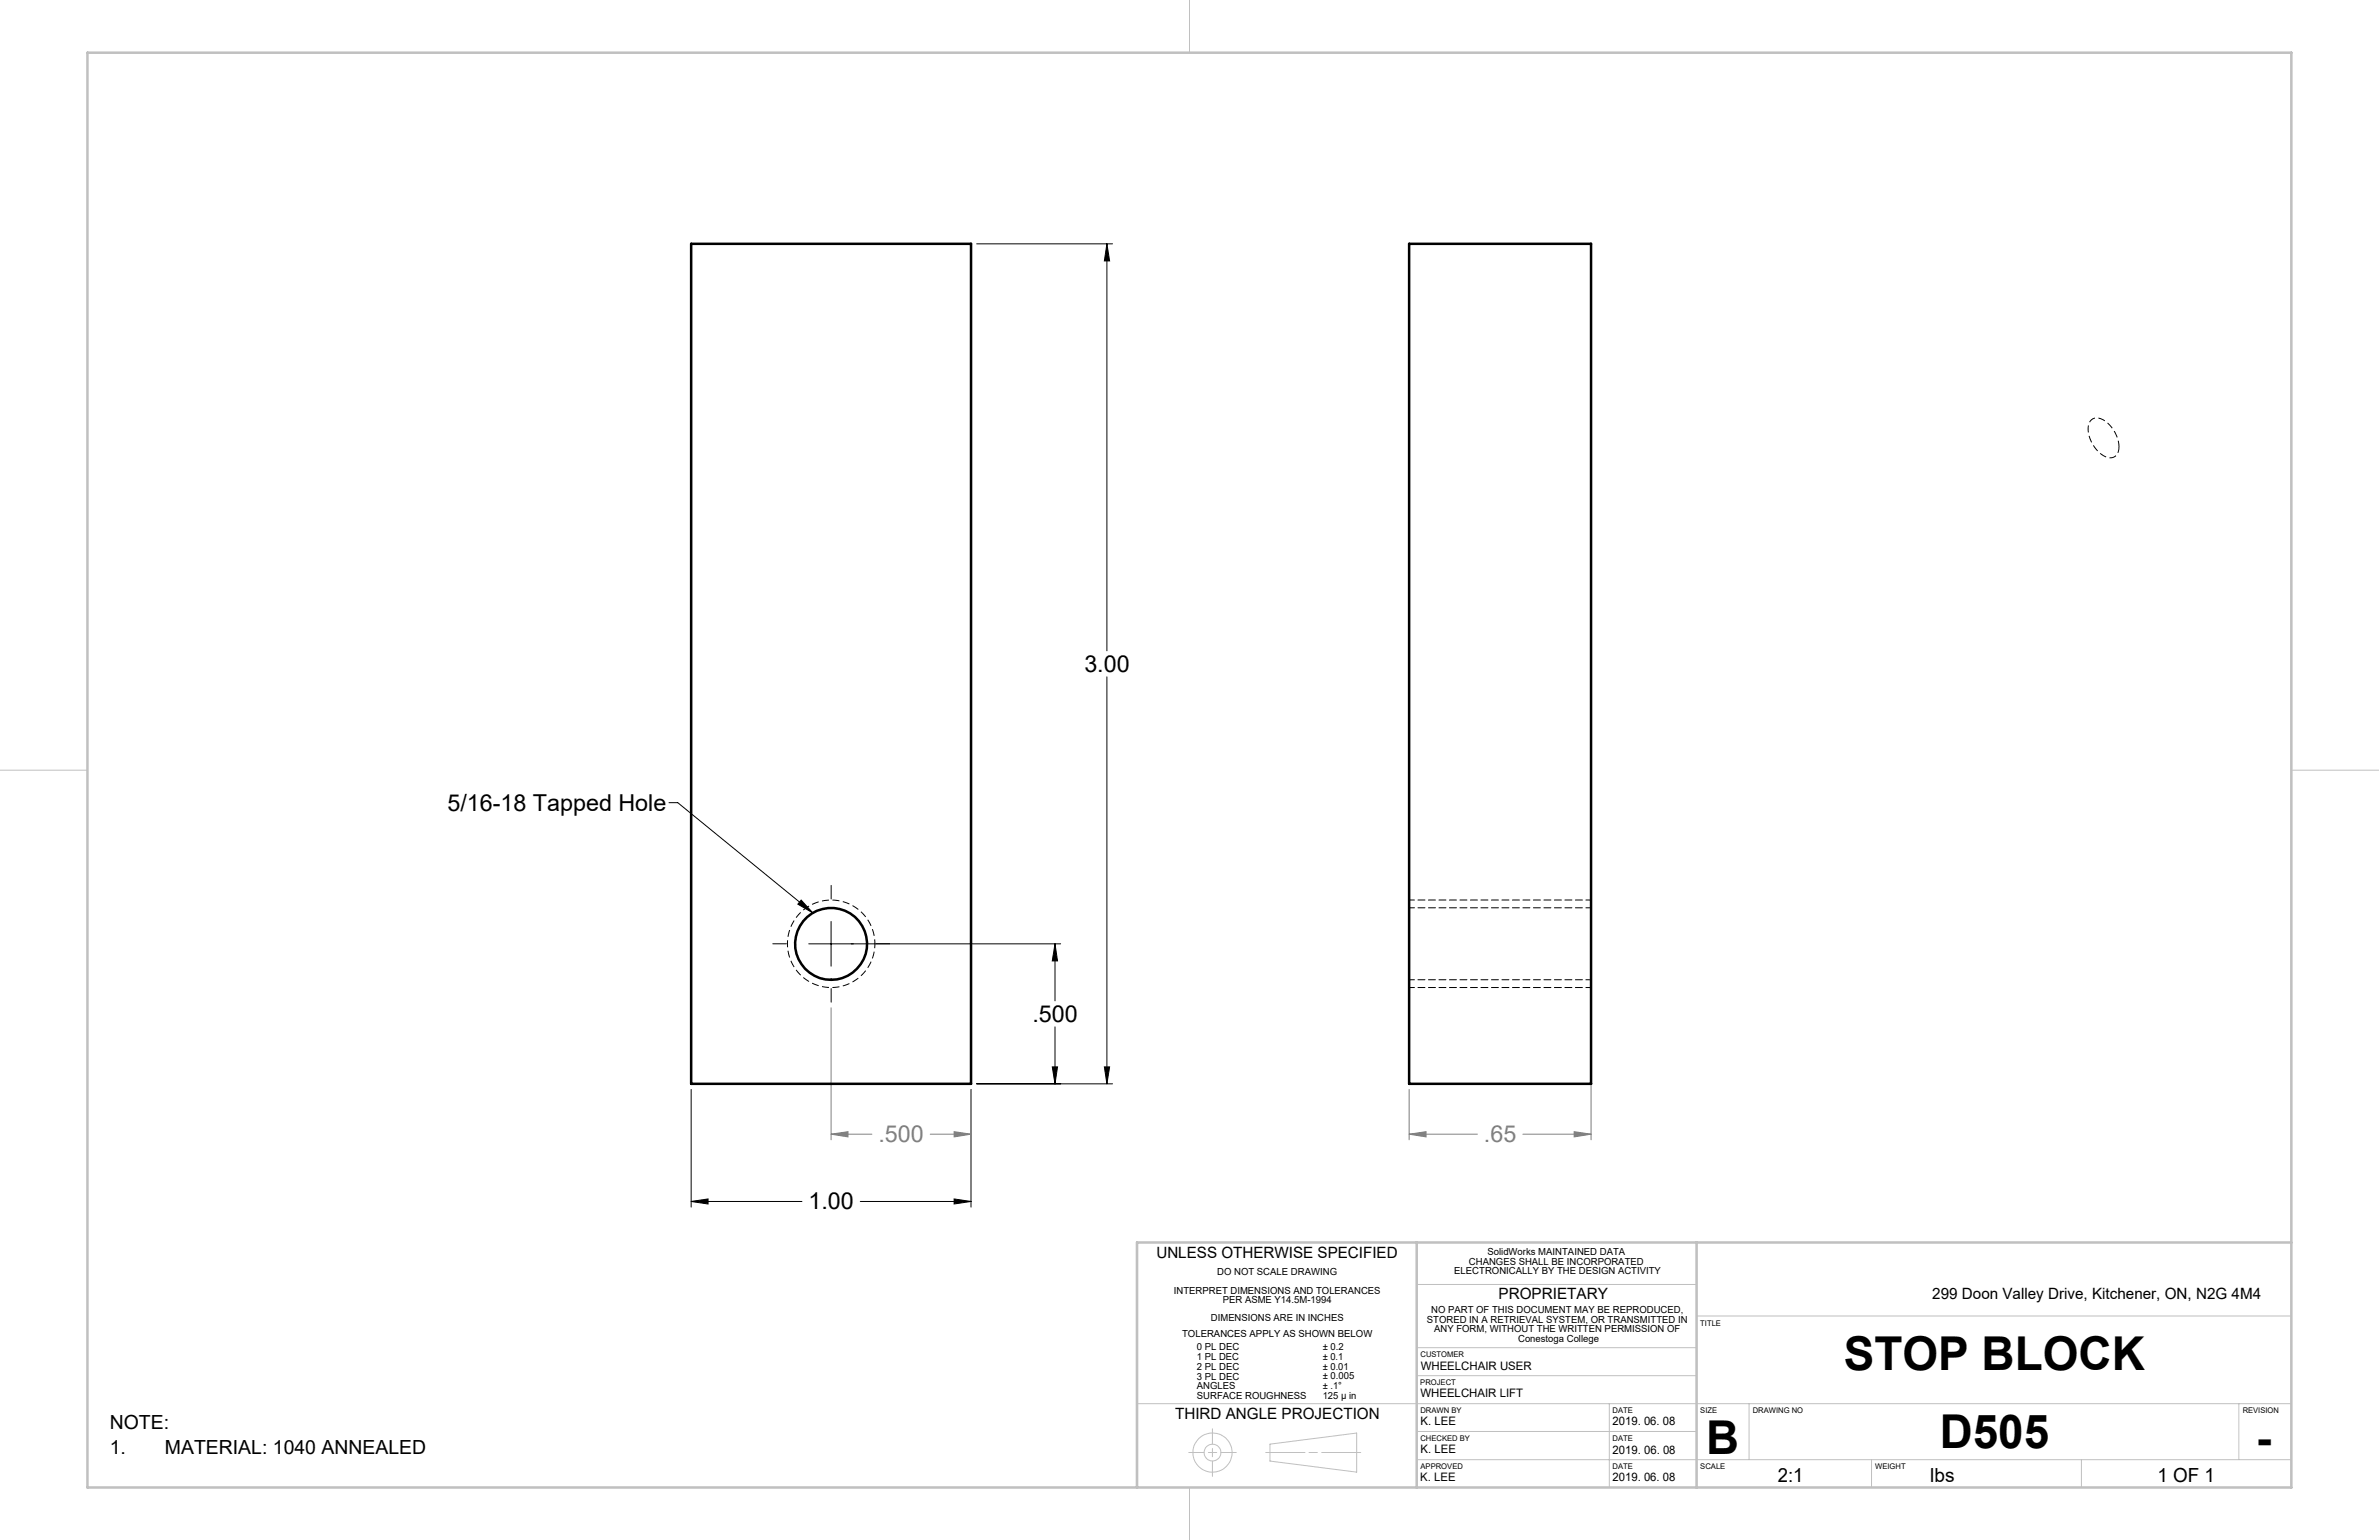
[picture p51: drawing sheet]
<svg xmlns="http://www.w3.org/2000/svg" width="432mm" height="279mm" viewBox="0 0 432 279" stroke-linecap="round" stroke-linejoin="round" font-family="sans-serif">
<defs><g id="words">
<g font-size="8.5">
<text x="334.7" y="248.5">STOP BLOCK</text>
<text x="309.7" y="263.8">B</text>
<text x="352.1" y="262.7">D505</text>
<text x="409.5" y="263.7">-</text>
</g>
<g font-size="4.2">
<text x="196.8" y="121.8">3.00</text>
<text x="81.2" y="147.2">5/16-18 Tapped Hole</text>
<text x="187.4" y="185.3">.500</text>
<text x="146.7" y="219.4">1.00</text>
</g>
<g font-size="4.2" fill="#808080">
<text x="159.4" y="207.2">.500</text>
<text x="269.3" y="207.2">.65</text>
</g>
<g font-size="3.5">
<text x="19.9" y="259.3">NOTE:</text>
<text x="19.9" y="263.8">1.</text>
<text x="29.9" y="263.8">MATERIAL: 1040 ANNEALED</text>
<text x="322.7" y="268.9">2:1</text>
<text x="350.4" y="268.9">lbs</text>
<text x="391.6" y="268.9">1 OF 1</text>
</g>
<g font-size="2.8">
<text x="209.9" y="228.2">UNLESS OTHERWISE SPECIFIED</text>
<text x="272" y="235.8">PROPRIETARY</text>
<text x="350.7" y="235.8">299 Doon Valley Drive, Kitchener, ON, N2G 4M4</text>
<text x="213.3" y="257.5">THIRD ANGLE PROJECTION</text>
</g>
<g font-size="2.1">
<text x="257.9" y="248.5">WHEELCHAIR USER</text>
<text x="257.8" y="253.5">WHEELCHAIR LIFT</text>
<text x="257.8" y="263.7">K. LEE</text>
<text x="257.9" y="258.6">K. LEE</text>
<text x="292.7" y="258.6">2019. 06. 08</text>
<text x="292.7" y="263.7">2019. 06. 08</text>
<text x="257.8" y="268.8">K. LEE</text>
<text x="292.7" y="268.7">2019. 06. 08</text>
</g>
<g font-size="1.8">
<text x="270" y="227.7">SolidWorks MAINTAINED DATA</text>
<text x="220.9" y="231.4">DO NOT SCALE DRAWING</text>
<text x="264" y="231.2">ELECTRONICALLY BY THE DESIGN ACTIVITY</text>
<text x="266.6" y="229.4">CHANGES SHALL BE INCORPORATED</text>
<text x="213.1" y="234.7">INTERPRET DIMENSIONS AND TOLERANCES</text>
<text x="219.8" y="239.7">DIMENSIONS ARE IN INCHES</text>
<text x="222" y="236.5">PER ASME Y14.5M-1994</text>
<text x="259" y="240">STORED IN A RETRIEVAL SYSTEM, OR TRANSMITTED IN</text>
<text x="259.8" y="238.2">NO PART OF THIS DOCUMENT MAY BE REPRODUCED,</text>
<text x="214.6" y="242.7">TOLERANCES APPLY AS SHOWN BELOW</text>
<text x="217.3" y="245">0 PL DEC</text>
<text x="240.1" y="245">± 0.2</text>
<text x="260.3" y="241.7">ANY FORM, WITHOUT THE WRITTEN PERMISSION OF</text>
<text x="275.6" y="243.5">Conestoga College</text>
<text x="217.3" y="246.8">1 PL DEC</text>
<text x="217.3" y="248.5">2 PL DEC</text>
<text x="217.3" y="250.3">3 PL DEC</text>
<text x="240.1" y="246.7">± 0.1</text>
<text x="240.1" y="248.5">± 0.01</text>
<text x="240.1" y="250.3">± 0.005</text>
<text x="217.3" y="252">ANGLES</text>
<text x="217.3" y="253.8">SURFACE ROUGHNESS</text>
<text x="240.1" y="252">± .1°</text>
<text x="240.1" y="253.8">125 µ in</text>
</g>
<g font-size="1.4">
<text x="308.6" y="240.5">TITLE</text>
<text x="257.8" y="251.3">PROJECT</text>
<text x="257.8" y="246.2">CUSTOMER</text>
<text x="257.8" y="256.4">DRAWN BY</text>
<text x="292.7" y="256.3">DATE</text>
<text x="308.6" y="256.4">SIZE</text>
<text x="318.1" y="256.4">DRAWING NO</text>
<text x="407.1" y="256.3">REVISION</text>
<text x="257.8" y="261.5">CHECKED BY</text>
<text x="292.7" y="261.5">DATE</text>
<text x="257.8" y="266.5">APPROVED</text>
<text x="292.7" y="266.5">DATE</text>
<text x="308.6" y="266.5">SCALE</text>
<text x="340.4" y="266.5">WEIGHT</text>
</g>
</g></defs>
<g fill="none" stroke="#c0c0c0" stroke-width=".18">
<path d="M215.9 0v9.6M0 139.7h15.9M415.9 139.7h15.9M206.4 225.4v44.5M257.1 233h50.8M257.1 225.4v44.5M307.9 238.8h108M307.9 225.4v44.5M206.4 254.7h209.5M220.1 259.2v2.8M257.1 249.6h50.8M257.1 244.5h50.8"/>
<path d="M257.1 259.7h50.8M292.1 254.7v15.2M317.5 254.7v10.1M406.4 254.7v10.1M215.8 263.5h2.7M215.9 269.9v9.5M219.3 263.5h1.5M220.1 262.8v1.5M220.1 265.1v2.8M221.6 263.5h2.8M229.7 263.5h7.2M230.5 262l15.7-2v7.1l-15.7-2z"/>
<path d="M237.6 263.5h1.5M239.9 263.5h7.1M257.1 264.8h158.8M339.7 264.8v5.1M377.8 264.8v5.1"/>
<circle cx="220.1" cy="263.5" r="3.6"/>
<circle cx="220.1" cy="263.6" r="1.53"/>
</g>
<path d="M15.9 9.6h400v260.3h-400zM257.1 225.4v44.5M307.9 225.4v44.5M415.9 225.4h-209.5v44.5" fill="none" stroke="#c0c0c0" stroke-width=".46"/>
<path d="M158.8 171.2a7.9 7.9 0 0 0-11.8-6.9 7.9 7.9 0 0 0-.3 13.7 7.9 7.9 0 0 0 12.1-6.4v-.4" fill="none" stroke="#000" stroke-width=".18" stroke-dasharray="1.3 .6" stroke-dashoffset=".5" stroke-linecap="butt"/>
<path d="M384.6 81.1a1.73 1.73 0 0 1-.9 1.8 1.73 1.73 0 0 1-2-.3 5.7 5.7 0 0 1-2.5-5.8 1.63 1.63 0 0 1 2.5-.7 6.2 6.2 0 0 1 2.9 5" fill="none" stroke="#000" stroke-width=".18" stroke-dasharray="1.3 .6" stroke-dashoffset=".2" stroke-linecap="butt"/>
<g fill="none" stroke="#000" stroke-width=".18">
<path d="M177.3 44.2h24.6M200.9 44.2l.5 3.1h-1zM200.9 44.2v73.9M200.9 122.8v73.8M121.4 145.6h1.6l24.5 20M145.4 163.3l2.1 2.3-2.7-1.6zM146.8 171.2h45.7M150.8 167.2v8.1M191.5 171.2l.4 3.1h-.9zM191.5 171.2v10.4M125.4 197.7v21.3M176.2 197.7v21.3"/>
<path d="M177.3 196.6h24.6M191 193.6h.9l-.4 3zM191.5 186.3v10.3M200.4 193.6h1l-.5 3zM125.4 218l3.1-.5v.9zM125.4 218h20.2M156.1 218h20.1M173.2 217.5l3 .5-3 .4z"/>
</g>
<path d="M288.8 178.8v28M150.8 182.8v24M176.2 197.7v9.1M255.8 197.7v9.1M150.8 205.8l3.1-.5v1zM150.8 205.8h7.5M168.8 205.8h7.4M173.2 205.3l3 .5-3 .5zM255.8 205.8l3-.5v1zM255.8 205.8h12.3M276.4 205.8h12.4M285.7 205.3l3.1 .5-3.1 .5z" fill="none" stroke="#808080" stroke-width=".18"/>
<path d="M255.8 179.2h33M288.8 163.3h-33" fill="none" stroke="#000" stroke-width=".18" stroke-dasharray="1.3 .6" stroke-dashoffset=".3"/>
<path d="M142.7 171.2h-2.4M150.9 163.1v-2.5M150.9 179.4v2.4M159 171.2h2.5" fill="none" stroke="#000" stroke-width=".18" stroke-dasharray="15.2 1.3 1.3 1.3"/>
<g fill="#000">
<path d="M145.4 163.3l2.1 2.3-2.7-1.6z"/>
<path d="M125.4 218l3.1-.5v.9zM173.2 217.5l3 .5-3 .4zM200.9 44.2l.5 3.1h-1zM200.4 193.6h1l-.5 3zM191.5 171.2l.4 3.1h-.9zM191 193.6h.9l-.4 3z"/>
</g>
<path d="M150.8 205.8l3.1-.5v1zM173.2 205.3l3 .5-3 .5zM255.8 205.8l3-.5v1zM285.7 205.3l3.1 .5-3.1 .5z" fill="#808080"/>
<g fill="none" stroke="#000" stroke-width=".46">
<path d="M125.4 44.2h50.8v152.4h-50.8zM255.8 44.2h33v152.4h-33z"/>
<circle cx="150.8" cy="171.2" r="6.5"/>
</g>
<path d="M255.8 177.8h33M288.8 164.7h-33" fill="none" stroke="#000" stroke-width=".18" stroke-dasharray="1.3 .6" stroke-dashoffset=".3"/>
<use href="#words"/>
</svg>
